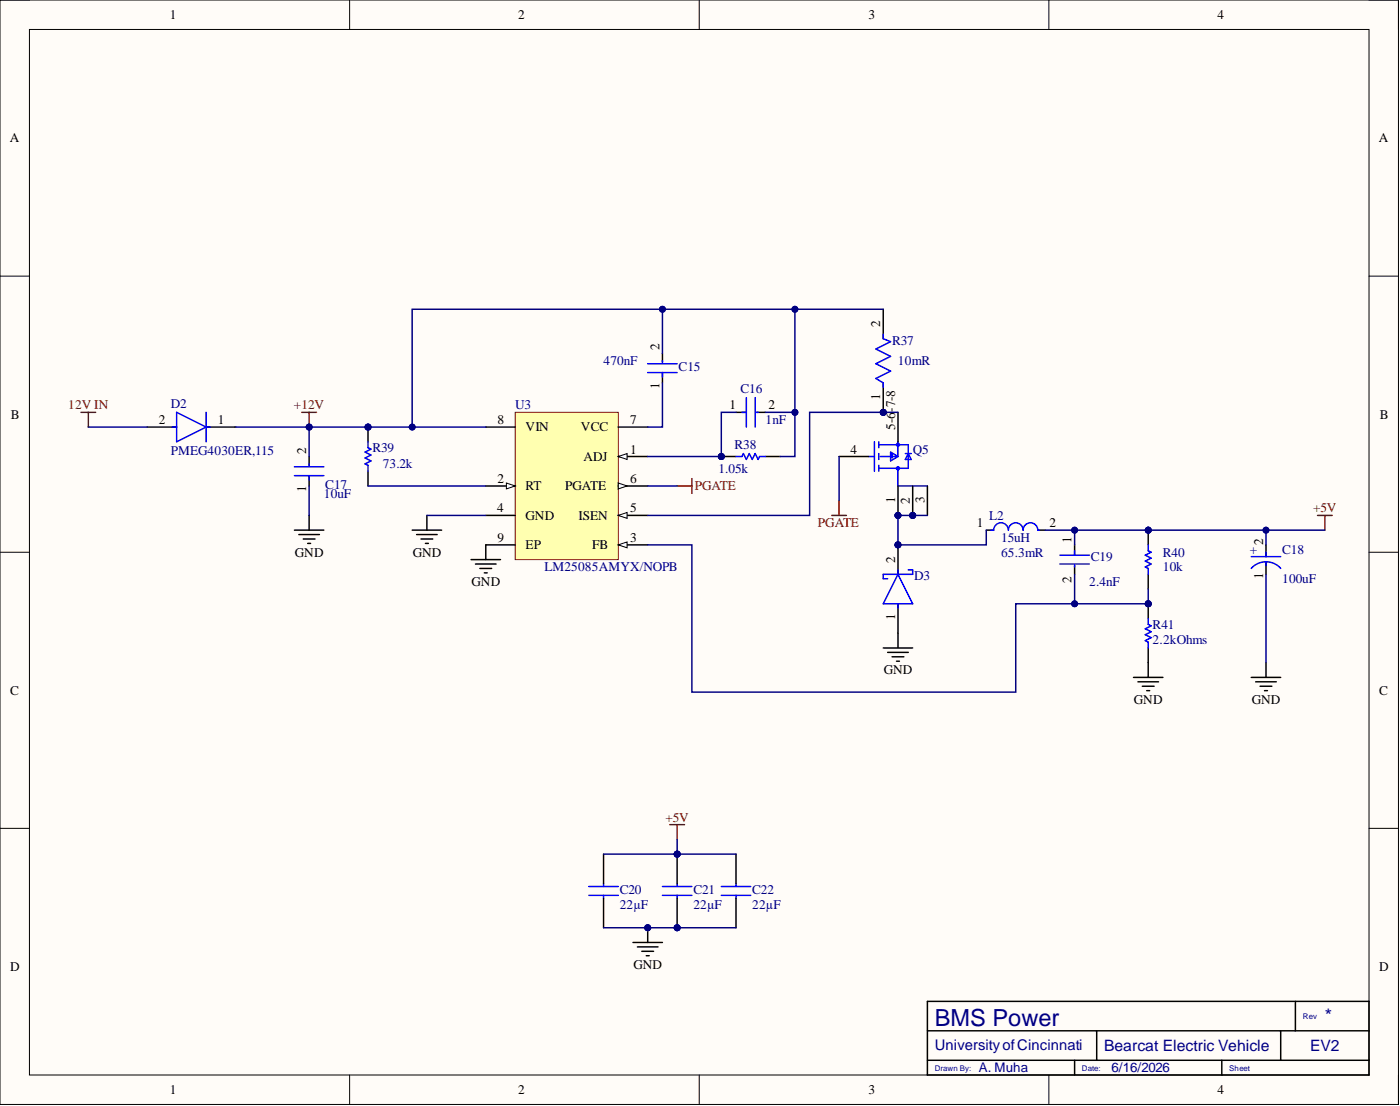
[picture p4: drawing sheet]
<svg xmlns="http://www.w3.org/2000/svg" width="241mm" height="190mm" viewBox="0 0 241 190" stroke-linecap="round" stroke-linejoin="round" font-family="sans-serif">
<defs><g id="words">
<text font-size="4.1" fill="#000080" x="161.1" y="176.7">BMS Power</text>
<text font-size="3.2" fill="#000080" x="228.3" y="176.1">*</text>
<g font-size="2.7" fill="#000080">
<text x="190.3" y="181">Bearcat Electric Vehicle</text>
<text x="225.8" y="181">EV2</text>
</g>
<text font-size="2.5" fill="#000080" x="161.1" y="180.9">UniversityofCincinnati</text>
<g font-size="2.3">
<text x="29.3" y="3.3">1</text>
<text x="89.3" y="3.3">2</text>
<text x="149.7" y="3.3">3</text>
<text x="209.8" y="3.3">4</text>
<text x="1.7" y="24.5">A</text>
<text x="237.7" y="24.5">A</text>
<text x="151.7" y="56.3" transform="rotate(-90 151.7 56.3)">2</text>
<text x="113.7" y="60.4" transform="rotate(-90 113.7 60.4)">2</text>
<text x="113.7" y="67" transform="rotate(-90 113.7 67)">1</text>
<text x="125.8" y="70.5">1</text>
<text x="132.4" y="70.5">2</text>
<text x="151.7" y="68.8" transform="rotate(-90 151.7 68.8)">1</text>
<text x="154.3" y="70.9" transform="rotate(-90 154.3 70.9)">-7-8</text>
<text x="1.9" y="72.1">B</text>
<text x="27.4" y="73.1">2</text>
<text x="37.6" y="73.1">1</text>
<text x="85.8" y="73.1">8</text>
<text x="90.6" y="74.3">VIN</text>
<text x="100.1" y="74.3">VCC</text>
<text x="108.6" y="73.1">7</text>
<text x="154.3" y="74.1" transform="rotate(-90 154.3 74.1)">5-6</text>
<text x="237.8" y="72.1">B</text>
<text x="52.8" y="78.1" transform="rotate(-90 52.8 78.1)">2</text>
<text x="85.8" y="83.2">2</text>
<text x="100.6" y="79.4">ADJ</text>
<text x="108.6" y="83.2">6</text>
<text x="108.6" y="78.1">1</text>
<text x="146.6" y="78.1">4</text>
<text x="52.8" y="84.8" transform="rotate(-90 52.8 84.8)">1</text>
<text x="85.7" y="88.3">4</text>
<text x="90.6" y="84.5">RT</text>
<text x="90.6" y="89.5">GND</text>
<text x="97.4" y="84.5">PGATE</text>
<text x="99.7" y="89.5">ISEN</text>
<text x="108.6" y="88.3">5</text>
<text x="154.3" y="86.6" transform="rotate(-90 154.3 86.6)">1</text>
<text x="156.8" y="86.7" transform="rotate(-90 156.8 86.7)">2</text>
<text x="159.3" y="86.7" transform="rotate(-90 159.3 86.7)">3</text>
<text x="50.8" y="95.9">GND</text>
<text x="71.1" y="95.9">GND</text>
<text x="85.8" y="93.3">9</text>
<text x="90.6" y="94.6">EP</text>
<text x="102.1" y="94.6">FB</text>
<text x="108.6" y="93.3">3</text>
<text x="168.4" y="90.8">1</text>
<text x="180.9" y="90.8">2</text>
<text x="184.7" y="93.6" transform="rotate(-90 184.7 93.6)">1</text>
<text x="217.7" y="93.9" transform="rotate(-90 217.7 93.9)">2</text>
<text x="81.3" y="101">GND</text>
<text x="154.3" y="96.9" transform="rotate(-90 154.3 96.9)">2</text>
<text x="184.7" y="100.4" transform="rotate(-90 184.7 100.4)">2</text>
<text x="217.7" y="99.8" transform="rotate(-90 217.7 99.8)">1</text>
<text x="154.3" y="106.9" transform="rotate(-90 154.3 106.9)">1</text>
<text x="1.8" y="119.6">C</text>
<text x="152.3" y="116.2">GND</text>
<text x="237.7" y="119.6">C</text>
<text x="195.4" y="121.2">GND</text>
<text x="215.7" y="121.2">GND</text>
<text x="1.8" y="167.2">D</text>
<text x="109.2" y="166.9">GND</text>
<text x="237.7" y="167.2">D</text>
<text x="29.3" y="188.5">1</text>
<text x="89.3" y="188.5">2</text>
<text x="149.7" y="188.5">3</text>
<text x="209.8" y="188.5">4</text>
</g>
<g font-size="2.3" fill="#000080">
<text x="153.8" y="59.4">R37</text>
<text x="104" y="62.9">470nF</text>
<text x="117" y="63.9">C15</text>
<text x="154.8" y="62.9">10mR</text>
<text x="29.4" y="70.3">D2</text>
<text x="88.8" y="70.5">U3</text>
<text x="127.6" y="67.7">C16</text>
<text x="64.2" y="77.9">R39</text>
<text x="126.6" y="77.4">R38</text>
<text x="131.9" y="73.1">1nF</text>
<text x="29.4" y="78.4">PMEG4030ER,115</text>
<text x="66" y="80.7">73.2k</text>
<text x="123.8" y="81.4">1.05k</text>
<text x="157.3" y="78.1">Q5</text>
<text x="55.8" y="85.7">10uF</text>
<text x="56.1" y="84.2">C17</text>
<text x="170.5" y="89.5">L2</text>
<text x="172.5" y="93.3">15uH</text>
<text x="172.5" y="95.9">65.3mR</text>
<text x="200.4" y="95.9">R40</text>
<text x="215.4" y="95.4">+</text>
<text x="221" y="95.4">C18</text>
<text x="93.9" y="98.4">LM25085AMYX/NOPB</text>
<text x="157.6" y="99.9">D3</text>
<text x="187.8" y="101">2.4nF</text>
<text x="188" y="96.6">C19</text>
<text x="200.4" y="98.4">10k</text>
<text x="221" y="100.4">100uF</text>
<text x="198.7" y="110.8">2.2kOhms</text>
<text x="198.7" y="108.3">R41</text>
<text x="106.8" y="154">C20</text>
<text x="119.5" y="154">C21</text>
<text x="129.7" y="154">C22</text>
<text x="106.8" y="156.5">22µF</text>
<text x="119.5" y="156.5">22µF</text>
<text x="129.7" y="156.5">22µF</text>
<text x="168.7" y="184.7">A. Muha</text>
<text x="191.6" y="184.7">6/16/2026</text>
</g>
<g font-size="2.3" fill="#800000">
<text x="11.8" y="70.5">12V IN</text>
<text x="50.7" y="70.5">+12V</text>
<text x="119.8" y="84.5">PGATE</text>
<text x="226.3" y="88.3">+5V</text>
<text x="141" y="90.8">PGATE</text>
<text x="114.7" y="141.5">+5V</text>
</g>
<g font-size="1.4" fill="#000080">
<text x="224.5" y="175.5">Rev</text>
<text x="161.1" y="184.4">Drawn By:</text>
<text x="186.5" y="184.4">Date:</text>
<text x="211.9" y="184.4">Sheet</text>
</g>
</g></defs>
<path d="M0 0h241v190.2h-241z" fill-rule="evenodd" fill="#fffcf8"/>
<path d="M0 0h241v190.2h-241z" fill="none" stroke="#000" stroke-width=".17"/>
<path d="M5.1 5.1h230.9v180.1h-230.9z" fill-rule="evenodd" fill="#fffcf8"/>
<g fill="none" stroke="#000" stroke-width=".17">
<path d="M0 0h5.1M5.1 5.1h230.9v180.1h-230.9zM60.3 0v5.1M120.5 0v5.1M180.8 0v5.1M236 0h5v5.1M0 47.6h5.1M236 47.6h5M0 95.1h5.1M236 95.1h5M0 142.7h5.1M236 142.7h5"/>
<path d="M60.3 185.2v5M120.5 185.2v5M180.8 185.2v5M241 185.2v5"/>
</g>
<path d="M104 147.1v5.1M104 154.7v5.1M159.8 172.5h76.2v12.7h-76.2zM159.8 177.6h76.2M189 177.6v5M220.7 177.6v5M223.3 172.5v5.1M159.8 182.6h76.2M185.2 182.6v2.6M210.6 182.6v2.6" fill="none" stroke="#000" stroke-width=".25"/>
<path d="M101.5 154.2h5.1M101.5 152.7h5.1M104 152.2v.5M104 154.2v.5" fill="none" stroke="#00f" stroke-width=".25"/>
<circle cx="116.7" cy="159.8" r=".51" fill="#000080"/>
<circle cx="116.7" cy="159.8" r=".51" fill="none" stroke="#000080" stroke-width=".17"/>
<circle cx="116.7" cy="147.1" r=".51" fill="#000080"/>
<circle cx="116.7" cy="147.1" r=".51" fill="none" stroke="#000080" stroke-width=".17"/>
<path d="M114.2 154.2h5M114.2 152.7h5M116.7 152.2v.5M116.7 154.2v.5" fill="none" stroke="#00f" stroke-width=".25"/>
<path d="M116.7 154.7v5.1" fill="none" stroke="#000" stroke-width=".25"/>
<circle cx="116.7" cy="159.8" r=".51" fill="#000080"/>
<circle cx="116.7" cy="159.8" r=".51" fill="none" stroke="#000080" stroke-width=".17"/>
<path d="M116.7 147.1v5.1" fill="none" stroke="#000" stroke-width=".25"/>
<circle cx="116.7" cy="147.1" r=".51" fill="#000080"/>
<circle cx="116.7" cy="147.1" r=".51" fill="none" stroke="#000080" stroke-width=".17"/>
<path d="M115.4 142h2.6M116.7 142v2.6" fill="none" stroke="#800000" stroke-width=".25"/>
<path d="M111.6 159.8v2.5M109.1 162.3h5.1M109.9 163.1h3.5M110.6 163.9h2.1M111.4 164.6h.5" fill="none" stroke="#000" stroke-width=".25"/>
<circle cx="111.6" cy="159.8" r=".51" fill="#000080"/>
<circle cx="111.6" cy="159.8" r=".51" fill="none" stroke="#000080" stroke-width=".17"/>
<path d="M124.3 154.2h5.1M124.3 152.7h5.1M126.9 152.2v.5M126.9 154.2v.5" fill="none" stroke="#00f" stroke-width=".25"/>
<path d="M126.9 147.1v5.1M126.9 154.7v5.1" fill="none" stroke="#000" stroke-width=".25"/>
<path d="M88.8 71h17.8v25.4h-17.8z" fill-rule="evenodd" fill="#ffffb0"/>
<path d="M88.8 71h17.8v25.4h-17.8z" fill="none" stroke="#800000" stroke-width=".17"/>
<path d="M106.6 83.7h5" fill="none" stroke="#000" stroke-width=".25"/>
<path d="M106.6 83.2l1.5 .5-1.5 .5z" fill="#f8fcff"/>
<path d="M106.6 83.2l1.5 .5-1.5 .5z" fill="none" stroke="#000" stroke-width=".17"/>
<path d="M106.6 73.6h5M106.6 78.6h5" fill="none" stroke="#000" stroke-width=".25"/>
<path d="M106.6 78.6l1.5-.5v1z" fill="#f8fcff"/>
<path d="M106.6 78.6l1.5-.5v1z" fill="none" stroke="#000" stroke-width=".17"/>
<path d="M83.7 83.7h5.1" fill="none" stroke="#000" stroke-width=".25"/>
<path d="M87.3 83.2l1.5 .5-1.5 .5z" fill="#f8fcff"/>
<path d="M87.3 83.2l1.5 .5-1.5 .5z" fill="none" stroke="#000" stroke-width=".17"/>
<path d="M83.7 88.8h5.1M106.6 88.8h5" fill="none" stroke="#000" stroke-width=".25"/>
<path d="M106.6 88.8l1.5-.5v1z" fill="#f8fcff"/>
<path d="M106.6 88.8l1.5-.5v1z" fill="none" stroke="#000" stroke-width=".17"/>
<path d="M83.7 73.6h5.1M106.6 93.9h5" fill="none" stroke="#000" stroke-width=".25"/>
<path d="M106.6 93.9l1.5-.6v1.1z" fill="#f8fcff"/>
<path d="M106.6 93.9l1.5-.6v1.1z" fill="none" stroke="#000" stroke-width=".17"/>
<path d="M114.2 60.9v1.5M114.2 64.2v1.7M126.9 71h1.7M130.4 71h1.5M83.7 93.9h5.1" fill="none" stroke="#000" stroke-width=".25"/>
<path d="M111.6 64.2h5.1M111.6 62.7h5.1M114.2 62.1v.3M114.2 64.2v.7M127.9 71h.7M128.6 68.5v5.1M130.2 68.5v5.1M130.4 71h.3" fill="none" stroke="#00f" stroke-width=".25"/>
<circle cx="124.3" cy="78.6" r=".51" fill="#000080"/>
<circle cx="124.3" cy="78.6" r=".51" fill="none" stroke="#000080" stroke-width=".17"/>
<path d="M124.3 78.6h2.6M131.9 78.6h2.6" fill="none" stroke="#000" stroke-width=".25"/>
<circle cx="124.3" cy="78.6" r=".51" fill="#000080"/>
<circle cx="124.3" cy="78.6" r=".51" fill="none" stroke="#000080" stroke-width=".17"/>
<path d="M126.9 78.6h1l.2-.5 .5 1 .5-1 .6 1 .5-1 .5 1 .2-.5h1" fill="none" stroke="#00f" stroke-width=".25"/>
<circle cx="152.2" cy="71" r=".51" fill="#000080"/>
<circle cx="152.2" cy="71" r=".51" fill="none" stroke="#000080" stroke-width=".17"/>
<path d="M152.2 65.9v5.1" fill="none" stroke="#000" stroke-width=".25"/>
<circle cx="152.2" cy="71" r=".51" fill="#000080"/>
<circle cx="152.2" cy="71" r=".51" fill="none" stroke="#000080" stroke-width=".17"/>
<path d="M152.2 53.3v5" fill="none" stroke="#000" stroke-width=".25"/>
<path d="M152.2 57.6v.7l1.3 .5-2.5 1.3 2.5 1.3-2.5 1.3 2.5 1.2-2.5 1.3 1.2 .7v.8" fill="none" stroke="#00f" stroke-width=".25"/>
<circle cx="63.4" cy="73.6" r=".51" fill="#000080"/>
<circle cx="63.4" cy="73.6" r=".51" fill="none" stroke="#000080" stroke-width=".17"/>
<path d="M63.4 73.6v2.5" fill="none" stroke="#000" stroke-width=".25"/>
<circle cx="63.4" cy="73.6" r=".51" fill="#000080"/>
<circle cx="63.4" cy="73.6" r=".51" fill="none" stroke="#000080" stroke-width=".17"/>
<path d="M53.3 78.6v1.6M53.3 81.9v1.8M63.4 81.2v2.5" fill="none" stroke="#000" stroke-width=".25"/>
<path d="M53.3 79.9v.3M63.4 76.1v1l.5 .3-1 .5 1 .5-1 .5 1 .5-1 .5 .5 .3v1M50.7 81.9h5.1M50.7 80.4h5.1M53.3 81.9v.8" fill="none" stroke="#00f" stroke-width=".25"/>
<circle cx="154.8" cy="88.8" r=".51" fill="#000080"/>
<circle cx="154.8" cy="88.8" r=".51" fill="none" stroke="#000080" stroke-width=".17"/>
<circle cx="157.3" cy="88.8" r=".51" fill="#000080"/>
<circle cx="157.3" cy="88.8" r=".51" fill="none" stroke="#000080" stroke-width=".17"/>
<g fill="none" stroke="#00f" stroke-width=".25">
<path d="M149.7 78.6h1M150.7 76.1v5.1M151.5 76.1v1M151.5 78.1v1M151.5 76.6h5v4.1h-5M151.7 78.6h2.8M153.5 77.9l1.3 .7-1.3 .8zM153.8 78.1v.8M154.8 76.1v2.5M156 78.1h1.1M156.5 78.1l.6 1h-1.1zM151.5 80.2v1"/>
<path d="M154.8 80.7v3h5"/>
<circle cx="154.8" cy="76.6" r=".25"/>
<circle cx="154.8" cy="80.7" r=".25"/>
</g>
<path d="M144.6 78.6h5.1M154.8 71v5.1M154.8 83.7v5.1" fill="none" stroke="#000" stroke-width=".25"/>
<circle cx="154.8" cy="88.8" r=".51" fill="#000080"/>
<circle cx="154.8" cy="88.8" r=".51" fill="none" stroke="#000080" stroke-width=".17"/>
<path d="M157.3 83.7v5.1" fill="none" stroke="#000" stroke-width=".25"/>
<circle cx="157.3" cy="88.8" r=".51" fill="#000080"/>
<circle cx="157.3" cy="88.8" r=".51" fill="none" stroke="#000080" stroke-width=".17"/>
<path d="M159.8 83.7v5.1" fill="none" stroke="#000" stroke-width=".25"/>
<circle cx="154.8" cy="93.9" r=".51" fill="#000080"/>
<circle cx="154.8" cy="93.9" r=".51" fill="none" stroke="#000080" stroke-width=".17"/>
<path d="M154.8 93.9v5M154.8 104v5.1" fill="none" stroke="#000" stroke-width=".25"/>
<circle cx="154.8" cy="93.9" r=".51" fill="#000080"/>
<circle cx="154.8" cy="93.9" r=".51" fill="none" stroke="#000080" stroke-width=".17"/>
<path d="M154.8 98.9l2.5 5.1h-5.1zM154.8 98.2v.7M156.5 98.2h.8v.7h-5.1v.8h.8M170.8 91.3h.5a1.27 1.27 0 0 1 1.2-1.3 1.27 1.27 0 0 1 1.3 1.3 1.27 1.27 0 0 1 1.3-1.3 1.27 1.27 0 0 1 1.2 1.3 1.27 1.27 0 0 1 1.3-1.3 1.27 1.27 0 0 1 1.3 1.3h.2M182.7 95.6h5.1M182.7 97.1h5.1M185.2 94.9v.7M185.2 97.4v.3M154.8 104v.8" fill="none" stroke="#00f" stroke-width=".25"/>
<path d="M170 91.3h1.3M178.9 91.3h1.2M185.2 93.9v1.7M185.2 97.4v1.5" fill="none" stroke="#000" stroke-width=".25"/>
<circle cx="197.9" cy="91.3" r=".51" fill="#000080"/>
<circle cx="197.9" cy="91.3" r=".51" fill="none" stroke="#000080" stroke-width=".17"/>
<path d="M197.9 91.3v2.6M197.9 98.9v2.6" fill="none" stroke="#000" stroke-width=".25"/>
<circle cx="197.9" cy="91.3" r=".51" fill="#000080"/>
<circle cx="197.9" cy="91.3" r=".51" fill="none" stroke="#000080" stroke-width=".17"/>
<path d="M197.9 93.9v1l.5 .2-1 .5 1 .5-1 .5 1 .5-1 .6 .5 .2v1" fill="none" stroke="#00f" stroke-width=".25"/>
<circle cx="197.9" cy="104" r=".51" fill="#000080"/>
<circle cx="197.9" cy="104" r=".51" fill="none" stroke="#000080" stroke-width=".17"/>
<path d="M197.9 104v2.5M197.9 111.6v2.5" fill="none" stroke="#000" stroke-width=".25"/>
<circle cx="197.9" cy="104" r=".51" fill="#000080"/>
<circle cx="197.9" cy="104" r=".51" fill="none" stroke="#000080" stroke-width=".17"/>
<path d="M29.7 73.6h.7M30.4 71l5.1 2.6-5.1 2.5zM35.5 71v5.1M35.5 73.6h.8M215.7 97.9a3.4 3.4 0 0 1 5 0M215.7 95.9h5M218.2 95.1v.8M218.2 96.9v.5M197.9 106.5v1l.5 .3-1 .5 1 .5-1 .5 1 .5-1 .5 .5 .3v1" fill="none" stroke="#00f" stroke-width=".25"/>
<g fill="none" stroke="#000" stroke-width=".25">
<path d="M25.4 73.6h5M35.5 73.6h5.1M50.7 91.3h5.1M51.5 92.1h3.6M52.3 92.8h2M53 93.6h.5M53.3 88.8v2.5M71 91.3h5.1M71.8 92.1h3.6M72.6 92.8h2M73.3 93.6h.5M73.6 88.8v2.5"/>
<path d="M81.2 96.4h5.1M82 97.1h3.5M82.7 97.9h2M83.5 98.7h.5M83.7 93.9v2.5M218.2 93.9v2M218.2 96.9v2M152.2 111.6h5.1M153 112.4h3.5M153.8 113.1h2M154.5 113.9h.5M154.8 109.1v2.5"/>
<path d="M195.4 116.7h5M196.1 117.4h3.6M196.9 118.2h2M197.6 119h.6M197.9 114.1v2.6M215.7 116.7h5M216.4 117.4h3.6M217.2 118.2h2M217.9 119h.6M218.2 114.1v2.6"/>
</g>
<path d="M14 71h2.5M15.2 71v2.6M52 71h2.5M53.3 71v2.6M116.7 83.7h2.5M119.2 82.4v2.6M143.4 88.8h2.5M144.6 86.2v2.6M227.1 88.8h2.5M228.3 88.8v2.5" fill="none" stroke="#800000" stroke-width=".25"/>
<circle cx="53.3" cy="73.6" r=".51" fill="#000080"/>
<circle cx="53.3" cy="73.6" r=".51" fill="none" stroke="#000080" stroke-width=".17"/>
<path d="M116.7 144.6v2.5" fill="none" stroke="#000080" stroke-width=".25"/>
<circle cx="116.7" cy="147.1" r=".51" fill="#000080"/>
<circle cx="116.7" cy="147.1" r=".51" fill="none" stroke="#000080" stroke-width=".17"/>
<path d="M104 159.8h7.6" fill="none" stroke="#000080" stroke-width=".25"/>
<circle cx="111.6" cy="159.8" r=".51" fill="#000080"/>
<circle cx="111.6" cy="159.8" r=".51" fill="none" stroke="#000080" stroke-width=".17"/>
<path d="M111.6 159.8h5.1" fill="none" stroke="#000080" stroke-width=".25"/>
<circle cx="111.6" cy="159.8" r=".51" fill="#000080"/>
<circle cx="111.6" cy="159.8" r=".51" fill="none" stroke="#000080" stroke-width=".17"/>
<circle cx="116.7" cy="159.8" r=".51" fill="#000080"/>
<circle cx="116.7" cy="159.8" r=".51" fill="none" stroke="#000080" stroke-width=".17"/>
<path d="M116.7 159.8h10.2" fill="none" stroke="#000080" stroke-width=".25"/>
<circle cx="116.7" cy="159.8" r=".51" fill="#000080"/>
<circle cx="116.7" cy="159.8" r=".51" fill="none" stroke="#000080" stroke-width=".17"/>
<path d="M104 147.1h12.7" fill="none" stroke="#000080" stroke-width=".25"/>
<circle cx="116.7" cy="147.1" r=".51" fill="#000080"/>
<circle cx="116.7" cy="147.1" r=".51" fill="none" stroke="#000080" stroke-width=".17"/>
<path d="M111.6 78.6h12.7M114.2 65.9v7.7h-2.6" fill="none" stroke="#000080" stroke-width=".25"/>
<circle cx="124.3" cy="78.6" r=".51" fill="#000080"/>
<circle cx="124.3" cy="78.6" r=".51" fill="none" stroke="#000080" stroke-width=".17"/>
<path d="M126.9 71h-2.6v7.6" fill="none" stroke="#000080" stroke-width=".25"/>
<circle cx="124.3" cy="78.6" r=".51" fill="#000080"/>
<circle cx="124.3" cy="78.6" r=".51" fill="none" stroke="#000080" stroke-width=".17"/>
<path d="M131.9 71h5.1" fill="none" stroke="#000080" stroke-width=".25"/>
<circle cx="137" cy="71" r=".51" fill="#000080"/>
<circle cx="137" cy="71" r=".51" fill="none" stroke="#000080" stroke-width=".17"/>
<path d="M114.2 60.9v-7.6h22.8v25.3h-2.5" fill="none" stroke="#000080" stroke-width=".25"/>
<circle cx="114.2" cy="53.3" r=".51" fill="#000080"/>
<circle cx="114.2" cy="53.3" r=".51" fill="none" stroke="#000080" stroke-width=".17"/>
<circle cx="137" cy="53.3" r=".51" fill="#000080"/>
<circle cx="137" cy="53.3" r=".51" fill="none" stroke="#000080" stroke-width=".17"/>
<circle cx="137" cy="71" r=".51" fill="#000080"/>
<circle cx="137" cy="71" r=".51" fill="none" stroke="#000080" stroke-width=".17"/>
<path d="M137 53.3h15.2" fill="none" stroke="#000080" stroke-width=".25"/>
<circle cx="137" cy="53.3" r=".51" fill="#000080"/>
<circle cx="137" cy="53.3" r=".51" fill="none" stroke="#000080" stroke-width=".17"/>
<path d="M170 91.3v2.6h-15.2" fill="none" stroke="#000080" stroke-width=".25"/>
<circle cx="154.8" cy="93.9" r=".51" fill="#000080"/>
<circle cx="154.8" cy="93.9" r=".51" fill="none" stroke="#000080" stroke-width=".17"/>
<path d="M63.4 73.6h20.3" fill="none" stroke="#000080" stroke-width=".25"/>
<circle cx="71" cy="73.6" r=".51" fill="#000080"/>
<circle cx="71" cy="73.6" r=".51" fill="none" stroke="#000080" stroke-width=".17"/>
<circle cx="63.4" cy="73.6" r=".51" fill="#000080"/>
<circle cx="63.4" cy="73.6" r=".51" fill="none" stroke="#000080" stroke-width=".17"/>
<path d="M63.4 73.6h-10.1v5M63.4 83.7h20.3" fill="none" stroke="#000080" stroke-width=".25"/>
<circle cx="53.3" cy="73.6" r=".51" fill="#000080"/>
<circle cx="53.3" cy="73.6" r=".51" fill="none" stroke="#000080" stroke-width=".17"/>
<circle cx="63.4" cy="73.6" r=".51" fill="#000080"/>
<circle cx="63.4" cy="73.6" r=".51" fill="none" stroke="#000080" stroke-width=".17"/>
<path d="M114.2 53.3h-43.2v20.3" fill="none" stroke="#000080" stroke-width=".25"/>
<circle cx="114.2" cy="53.3" r=".51" fill="#000080"/>
<circle cx="114.2" cy="53.3" r=".51" fill="none" stroke="#000080" stroke-width=".17"/>
<circle cx="71" cy="73.6" r=".51" fill="#000080"/>
<circle cx="71" cy="73.6" r=".51" fill="none" stroke="#000080" stroke-width=".17"/>
<path d="M180.1 91.3h17.8" fill="none" stroke="#000080" stroke-width=".25"/>
<circle cx="185.2" cy="91.3" r=".51" fill="#000080"/>
<circle cx="185.2" cy="91.3" r=".51" fill="none" stroke="#000080" stroke-width=".17"/>
<circle cx="197.9" cy="91.3" r=".51" fill="#000080"/>
<circle cx="197.9" cy="91.3" r=".51" fill="none" stroke="#000080" stroke-width=".17"/>
<path d="M185.2 91.3v2.6" fill="none" stroke="#000080" stroke-width=".25"/>
<circle cx="185.2" cy="91.3" r=".51" fill="#000080"/>
<circle cx="185.2" cy="91.3" r=".51" fill="none" stroke="#000080" stroke-width=".17"/>
<path d="M116.7 147.1h10.2" fill="none" stroke="#000080" stroke-width=".25"/>
<circle cx="116.7" cy="147.1" r=".51" fill="#000080"/>
<circle cx="116.7" cy="147.1" r=".51" fill="none" stroke="#000080" stroke-width=".17"/>
<path d="M111.6 93.9h7.6v25.3h55.9v-15.2h22.8" fill="none" stroke="#000080" stroke-width=".25"/>
<circle cx="185.2" cy="104" r=".51" fill="#000080"/>
<circle cx="185.2" cy="104" r=".51" fill="none" stroke="#000080" stroke-width=".17"/>
<circle cx="197.9" cy="104" r=".51" fill="#000080"/>
<circle cx="197.9" cy="104" r=".51" fill="none" stroke="#000080" stroke-width=".17"/>
<path d="M197.9 91.3h20.3v2.6" fill="none" stroke="#000080" stroke-width=".25"/>
<circle cx="218.2" cy="91.3" r=".51" fill="#000080"/>
<circle cx="218.2" cy="91.3" r=".51" fill="none" stroke="#000080" stroke-width=".17"/>
<circle cx="197.9" cy="91.3" r=".51" fill="#000080"/>
<circle cx="197.9" cy="91.3" r=".51" fill="none" stroke="#000080" stroke-width=".17"/>
<path d="M157.3 88.8h2.5" fill="none" stroke="#000080" stroke-width=".25"/>
<circle cx="157.3" cy="88.8" r=".51" fill="#000080"/>
<circle cx="157.3" cy="88.8" r=".51" fill="none" stroke="#000080" stroke-width=".17"/>
<path d="M185.2 98.9v5.1" fill="none" stroke="#000080" stroke-width=".25"/>
<circle cx="185.2" cy="104" r=".51" fill="#000080"/>
<circle cx="185.2" cy="104" r=".51" fill="none" stroke="#000080" stroke-width=".17"/>
<path d="M197.9 101.5v2.5" fill="none" stroke="#000080" stroke-width=".25"/>
<circle cx="197.9" cy="104" r=".51" fill="#000080"/>
<circle cx="197.9" cy="104" r=".51" fill="none" stroke="#000080" stroke-width=".17"/>
<path d="M218.2 91.3h10.1" fill="none" stroke="#000080" stroke-width=".25"/>
<circle cx="218.2" cy="91.3" r=".51" fill="#000080"/>
<circle cx="218.2" cy="91.3" r=".51" fill="none" stroke="#000080" stroke-width=".17"/>
<path d="M152.2 71h-12.7v17.8h-27.9M53.3 83.7v5.1M73.6 88.8h10.1M218.2 98.9v15.2" fill="none" stroke="#000080" stroke-width=".25"/>
<circle cx="152.2" cy="71" r=".51" fill="#000080"/>
<circle cx="152.2" cy="71" r=".51" fill="none" stroke="#000080" stroke-width=".17"/>
<path d="M154.8 88.8v5.1" fill="none" stroke="#000080" stroke-width=".25"/>
<circle cx="154.8" cy="88.8" r=".51" fill="#000080"/>
<circle cx="154.8" cy="88.8" r=".51" fill="none" stroke="#000080" stroke-width=".17"/>
<circle cx="154.8" cy="93.9" r=".51" fill="#000080"/>
<circle cx="154.8" cy="93.9" r=".51" fill="none" stroke="#000080" stroke-width=".17"/>
<path d="M154.8 88.8h2.5" fill="none" stroke="#000080" stroke-width=".25"/>
<circle cx="154.8" cy="88.8" r=".51" fill="#000080"/>
<circle cx="154.8" cy="88.8" r=".51" fill="none" stroke="#000080" stroke-width=".17"/>
<circle cx="157.3" cy="88.8" r=".51" fill="#000080"/>
<circle cx="157.3" cy="88.8" r=".51" fill="none" stroke="#000080" stroke-width=".17"/>
<path d="M152.2 71h2.6" fill="none" stroke="#000080" stroke-width=".25"/>
<circle cx="152.2" cy="71" r=".51" fill="#000080"/>
<circle cx="152.2" cy="71" r=".51" fill="none" stroke="#000080" stroke-width=".17"/>
<path d="M40.6 73.6h12.7" fill="none" stroke="#000080" stroke-width=".25"/>
<circle cx="53.3" cy="73.6" r=".51" fill="#000080"/>
<circle cx="53.3" cy="73.6" r=".51" fill="none" stroke="#000080" stroke-width=".17"/>
<path d="M15.2 73.6h10.2M144.6 78.6v7.6M111.6 83.7h5.1" fill="none" stroke="#000080" stroke-width=".25"/>
<use href="#words"/>
</svg>
